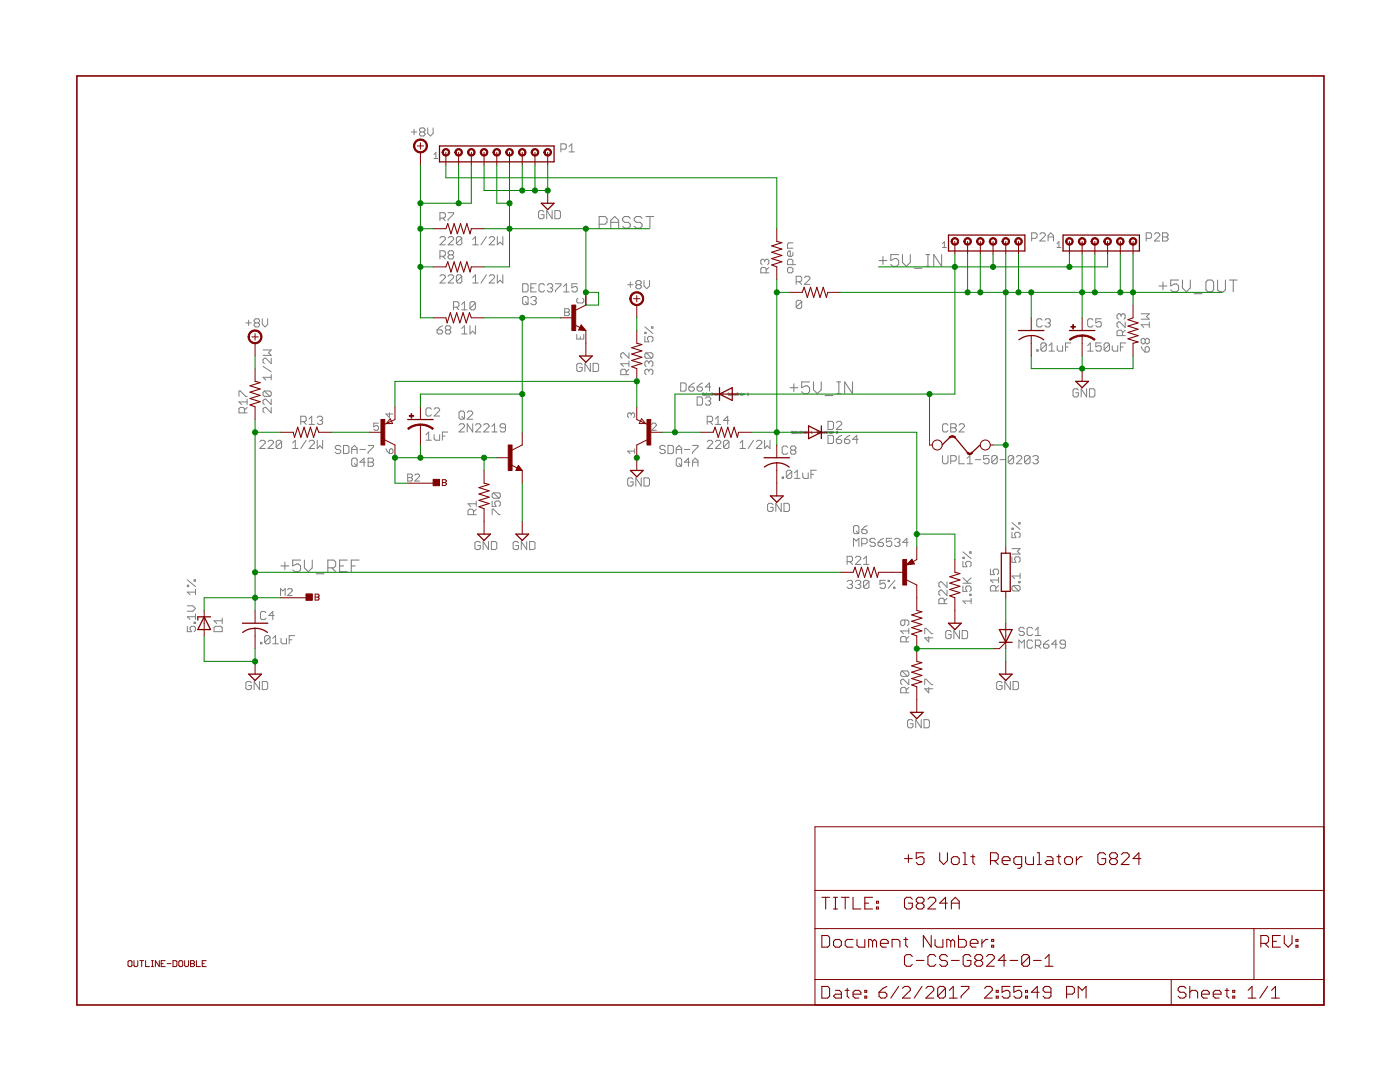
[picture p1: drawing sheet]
<svg xmlns="http://www.w3.org/2000/svg" width="279mm" height="216mm" viewBox="0 0 279 216" stroke-linecap="round" stroke-linejoin="round" font-family="sans-serif">
<g fill="none" stroke="#808080" stroke-width=".2">
<path d="M82.1 26.3h1.1M82.6 25.8v1.1M84 26.3h.5M84 26.3l-.3-.2v-.3l.3-.3h.5l.3 .3v.3l-.3 .2M84 26.3l-.3 .3v.3l.3 .2h.5l.3-.2v-.3l-.3-.3M85.4 25.5v1.1l.5 .5 .5-.5v-1.1M86.6 30.8l.4-.4v1.2M86.6 31.6h.8M111.9 29.8h.8l.3-.3v-.5l-.3-.3h-.8v1.6M113.6 29.2l.5-.5v1.6M113.6 30.3h1M87.8 47.5l.3-.3h.5l.3 .3v.3l-1.1 1.1h1.1"/>
<path d="M87.8 43.5h.8l.3-.3v-.5l-.3-.3h-.8v1.6M87.8 51.1h.8l.3-.2v-.6l-.3-.3h-.8v1.7M87.8 55.1l.3-.3h.5l.3 .3v.3l-1.1 1.1h1.1M88.3 43.5l.6 .5M88.3 51.1l.6 .6M89.4 47.5l.3-.3h.6l.2 .3v.3l-1.1 1.1h1.1M89.4 42.4h1.1v.3l-1.1 1.1v.2M89.4 55.1l.3-.3h.6l.2 .3v.3l-1.1 1.1h1.1M89.7 50.9l-.3-.3v-.3l.3-.3h.6l.2 .3v.3l-.2 .3M89.7 50.9l-.3 .2v.3l.3 .3h.6l.2-.3v-.3l-.2-.2M89.7 50.9h.6M92.2 47.5v1.1l-.3 .3h-.6l-.2-.3"/>
<path d="M92.2 47.5l-.3-.3h-.6l-.2 .3v1.1M92.2 55.1l-.3-.3h-.6l-.2 .3v1.1M92.2 55.1v1.1l-.3 .3h-.6l-.2-.3M92.2 47.5l-1.1 1.1M92.2 55.1l-1.1 1.1M94.3 48.9h1.1M94.3 47.8l.6-.6v1.7M94.3 55.4l.6-.6v1.7M94.3 56.5h1.1M97.1 47.2l-1.1 1.7M97.1 54.8l-1.1 1.7M97.6 47.5l.3-.3h.5l.3 .3v.3l-1.1 1.1h1.1"/>
<path d="M97.6 55.1l.3-.3h.5l.3 .3v.3l-1.1 1.1h1.1M99.3 47.2v1.7l.5-.6 .6 .6v-1.7M99.3 54.8v1.7l.5-.6 .6 .6v-1.7M104.3 56.6h.8l.3 .3v1.1l-.3 .3h-.8zM104.6 59.2h.5l.3 .2v1.1l-.3 .3h-.5l-.3-.3v-1.1zM105.9 57.4h.6M105.9 59.4l.3-.2h.6l.2 .2v.3l-.2 .3M106.5 60h.3M106.8 60l.2 .2v.3l-.2 .3h-.6l-.3-.3M107 56.6h-1.1v1.7h1.1M108.6 42.3l-.3-.3h-.5l-.3 .3v1.1l.3 .2h.5l.3-.2v-.6h-.6M108.7 56.9l-.3-.3h-.6l-.2 .3v1.1l.2 .3h.6l.3-.3"/>
<path d="M109.2 56.9l.3-.3h.5l.3 .3v.3l-.3 .2M109.7 57.4h.3M110 57.4l.3 .3v.3l-.3 .3h-.5l-.3-.3M110.2 42v1.6l-1.1-1.6v1.6M110.7 42h.9l.2 .3v1.1l-.2 .2h-.9zM110.8 56.6h1.1v.3l-1.1 1.1v.3M112.5 58.3h1.1M112.5 57.2l.5-.6v1.7M115.2 56.6h-1.1v.8l.6-.2h.2l.3 .2v.6l-.3 .3h-.5l-.3-.3M115.3 59.5l-.2 .3v.4l.2 .3h1l.2-.3v-.4l-.2-.3M125.3 56.8h1M125.8 56.3v1"/>
<path d="M127.2 56.8l-.3-.3v-.2l.3-.3h.5l.3 .3v.2l-.3 .3M127.2 56.8l-.3 .3v.2l.3 .3h.5l.3-.3v-.2l-.3-.3M127.2 56.8h.5M128.5 56v1.1l.6 .5 .5-.5v-1.1M152.6 52l-.2-.3h-.3l-.3 .3v.5l.3 .3M152.6 52l.3-.3h.3l.2 .3v.5l-.2 .3M152.6 52v.3M152.9 54.4v-.8l-.3-.2h-.5l-.3 .2v.8h1.6M153.4 53.4l-.5 .5M157.4 53.4h.6l.2 .2v.6l-.2 .2h-.6l-.2-.2v-.6zM158.2 50.4v.5l-.2 .3h-.6l-.2-.3v-.5l.2-.3h.3v1.1M158.2 52.8v-.8l-.2-.3h-.6l-.2 .3v.8h1.6"/>
<path d="M158.2 48.5h-.8l-.2 .2v.8h1M158.9 56.2h.8l.3-.3v-.5l-.3-.3h-.8v1.6M159.4 56.2l.6 .5M160.5 55.4l.3-.3h.6l.2 .3v.3l-1.1 1h1.1M188.1 48.6l.4-.4v1.2M188.1 49.4h.8M205.9 47.6h.8l.3-.3v-.6l-.3-.2h-.8v1.6M207.5 46.7l.3-.2h.5l.3 .2v.3l-1.1 1.1h1.1M209.2 48.1v-1.1l.5-.5 .5 .5v1.1M209.2 47.3h1M210.9 49.4h.8M210.9 48.6l.4-.4v1.2"/>
<path d="M228.7 47.6h.9l.2-.3v-.6l-.2-.2h-.9v1.6M230.4 46.7l.3-.2h.5l.3 .2v.3l-1.1 1.1h1.1M232 46.5h.8l.3 .2v.3l-.3 .3 .3 .3v.2l-.3 .3h-.8zM232 47.3h.8M47.7 79.1v-1.1h.3l1 1.1h.3M49.1 64.4h1.1M49.3 79.7v1M49.6 63.9v1.1M51 64.4l-.3-.2v-.3l.3-.3h.5l.3 .3v.3l-.3 .2M51 64.4l-.3 .3v.3l.3 .2h.5l.3-.2v-.3l-.3-.3M51 64.4h.5M52.3 63.6v1.1l.6 .5 .5-.5v-1.1"/>
<path d="M52.5 73.1l1.6 1.1M52.5 69.8h1.6l-.5 .6 .5 .5h-1.6M52.8 78h1l.3 .3v.5l-.3 .3M52.8 78l-.3 .3v.5l.3 .3h1M52.8 78l1 1.1M54.1 71.5v1.1l-1.1-1.1h-.2l-.3 .2v.6l.3 .3M54.1 74.7v1.1M54.1 79.7v1l-1.1-1h-.2l-.3 .2v.6l.3 .2M54.1 75.3h-1.6l.5 .5M87.2 65.8h.9l.2 .3v.3l-.2 .2h-.6l-.3-.2zM88.3 65l-.5 .3-.6 .5M89.1 65.8l-.2-.2v-.3l.2-.3h.6l.3 .3v.3l-.3 .2"/>
<path d="M89.1 65.8l-.2 .3v.3l.2 .2h.6l.3-.2v-.3l-.3-.3M89.1 65.8h.6M90.5 61.3h.8l.3-.3v-.5l-.3-.3h-.8v1.6M91.1 61.3l.5 .5M92.1 66.6h1.1M92.1 65.6l.6-.6v1.6M92.1 60.7l.6-.5v1.6M92.1 61.8h1.1M93.8 65v1.6l.5-.5 .6 .5v-1.6M94.9 60.5l-.3-.3h-.6l-.2 .3v1.1M94.9 60.5v1.1l-.3 .2h-.6l-.2-.2M94.9 60.5l-1.1 1.1"/>
<path d="M104.8 60.2l.6 .6M112.7 61.6h.7l.2 .2v.3l-.2 .2 .2 .2v.3l-.2 .2h-.7zM112.7 62.3h.7M115.1 66.7v.9h1.4v-.9M115.8 67.2v.4M116.2 72.8l-.3-.3h-.5l-.3 .3v1.1l.3 .2h.5l.3-.2v-.6h-.6M117.8 72.5v1.6l-1.1-1.6v1.6M118.4 72.5h.8l.3 .3v1.1l-.3 .2h-.8zM125 74.8v-.9l-.3-.2h-.5l-.3 .2v.9h1.6M125.5 70.4v1.1l-1.1-1.1h-.2l-.3 .3v.5l.3 .3M125.5 73.7l-.5 .5M125.5 72.6h-1.6l.5 .5"/>
<path d="M125.5 72v1.1M128.7 66.3h.2v.3h-.2zM128.7 67.1v1.1h.8l-.3-.5v-.3l.3-.3h.5l.3 .3v.5l-.3 .3M128.7 65.2l1.6 1.4M128.9 70.4l-.2 .3v.5l.2 .3h1.1M128.9 70.4h1.1l.3 .3v.5l-.3 .3M128.9 70.4l1.1 1.1M129.5 73.9l-.3-.2h-.3l-.2 .2v.6l.2 .3M129.5 72.3l-.3-.3h-.3l-.2 .3v.6l.2 .2M129.5 73.9l.3-.2h.2l.3 .2v.6l-.3 .3M129.5 72.3v.3M129.5 73.9v.3"/>
<path d="M129.5 72.3l.3-.3h.2l.3 .3v.6l-.3 .2M130 65.2h.3v.3h-.3zM135.8 76.4h.9l.2 .3v1.1l-.2 .2h-.9zM137.5 77.2h.8l.3 .3v.3l-.3 .2h-.5l-.3-.2zM138.6 76.4l-.6 .3-.5 .5M139.1 77.2h.8l.3 .3v.3l-.3 .2h-.5l-.3-.2zM139.1 79.2h.8l.3 .3v1.1l-.3 .2h-.8zM140.2 76.4l-.5 .3-.6 .5M140.5 78.5l-.2-.1-.1 .2 .3 .2h-.3M140.6 78.8h.2v-.2h-.2v.4M140.8 79.5l.2-.3h.6l.2 .3v.2l-.2 .3M141 78.8h.1"/>
<path d="M141 78.6v.2M141 78.4h.1M141.5 78.6h-.3l.1 .2h.2M141.6 78.7h.2v-.1h-.2l.2 .2M141.8 77.2h-1l.8-.8v1.6M142 78.4l.2 .1v.3h-.2zM142.3 78.6v.2M142.5 78.6l-.2 .1M142.9 78.4v.4h-.3l.1-.2h.2M143 78.7h.3l-.1-.1h-.2l.2 .2M143.4 78.6v.2M143.6 78.6l-.2 .1"/>
<path d="M144.1 78.5h.2l-.2 .3h.2M145.5 78.5l-.1-.1-.1 .2 .2 .2h-.2M145.7 78.8h.2v-.2h-.2v.4M146 78.8h.2M146 78.6l.1 .2M146.1 78.4h.1M146.5 78.6h-.2v.2h.2M146.7 78.7h.2v-.1h-.2l.2 .2M147.1 78.4l.2 .1-.1 .3h-.2zM147.4 78.6v.2M147.6 78.6l-.2 .1M148 78.4v.4h-.3l.1-.2h.2"/>
<path d="M148.1 78.7h.3l-.1-.1h-.2l.2 .2M148.5 78.6v.2M148.7 78.6l-.2 .1M149.2 78.8h.2M149.2 78.6l.1-.2v.4M160 60.2v1.1l-.3 .3h-.5l-.3-.3M160 60.2l-.3-.3h-.5l-.3 .3v1.1M160 60.2l-1.1 1.1M206.9 69.8h.3v.3h-.3zM208 63.9l-.3-.3h-.5l-.3 .3v1.1l.3 .2h.5l.3-.2M208.5 63.9l.3-.3h.6l.2 .3v.3l-.2 .2M208.8 68.7v1.1l-.3 .3h-.5l-.3-.3"/>
<path d="M208.8 68.7l-.3-.3h-.5l-.3 .3v1.1M208.8 68.7l-1.1 1.1M209.1 64.4h.3M209.4 64.4l.2 .3v.3l-.2 .2h-.6l-.3-.2M209.4 70.1h1M209.4 69l.5-.6v1.7M211 69v.8l.3 .3h.8v-1.1M212.6 69.2h.6M213.7 68.4h-1.1v1.7M215.2 77.9l-.3-.3h-.5l-.3 .3v1l.3 .3h.5l.3-.3v-.5h-.5M216.9 77.6v1.6l-1.1-1.6v1.6M217.1 69l.5-.6v1.7"/>
<path d="M217.1 70.1h1M217.4 77.6h.8l.3 .3v1l-.3 .3h-.8zM218.1 63.9l-.2-.3h-.6l-.2 .3v1.1l.2 .2h.6l.2-.2M219.8 63.6h-1.1v.8l.5-.2h.3l.3 .2v.6l-.3 .2h-.5l-.3-.2M219.8 68.4h-1.1v.8l.5-.2h.3l.3 .2v.6l-.3 .3h-.5l-.3-.3M221.4 68.7v1.1l-.3 .3h-.5l-.3-.3M221.4 68.7l-.3-.3h-.5l-.3 .3v1.1M221.4 68.7l-1.1 1.1M222 69v.8l.2 .3h.9v-1.1M223.6 69.2h.6M223.7 62.9l-.2-.3h-.3l-.3 .3v.5l.3 .3M223.7 62.9l.3-.3h.3l.3 .3v.5l-.3 .3"/>
<path d="M223.7 62.9v.3M224 67v-.8l-.3-.3h-.5l-.3 .3v.8h1.7M224.6 64.2v1.1l-1.1-1.1h-.3l-.3 .3v.6l.3 .2M224.6 65.9l-.6 .5M224.7 68.4h-1.1v1.7M227.7 69.2l.3 .5 .5 .6M227.7 62.6h1.7l-.6 .6 .6 .5h-1.7M228.5 69.4l.3-.2h.3l.3 .2v.6l-.3 .3h-.6zM228.5 67.8l.3-.3h.3l.3 .3v.5l-.3 .3h-.3l-.3-.3M228.5 67.8v.5M228.5 67.8l-.2-.3h-.3l-.3 .3v.5l.3 .3h.3l.2-.3M229.4 64.2v1.1"/>
<path d="M229.4 64.8h-1.7l.6 .5M48.8 82.4v-.8l-.3-.3h-.5l-.3 .3v.8h1.6M49.3 81.3l-.5 .5M49.3 80.2h-1.6l.5 .5M51.9 88.1l.2-.2h.6l.2 .2v.3l-1 1.1h1M53.5 88.1l.3-.2h.5l.3 .2v.3l-1.1 1.1h1.1M54.1 81.3v1.1l-1.1-1.1h-.2l-.3 .3v.5l.3 .3M56.2 88.1v1.1l-.3 .3h-.5l-.3-.3M56.2 88.1l-.3-.2h-.5l-.3 .2v1.1M56.2 88.1l-1.1 1.1M58.4 89.5h1.1M58.4 88.4l.5-.5v1.6"/>
<path d="M60 84.1h.9l.2-.2v-.6l-.2-.2h-.9v1.6M60.6 84.1l.5 .6M61.1 87.9l-1.1 1.6M61.7 88.1l.2-.2h.6l.3 .2v.3l-1.1 1.1h1.1M61.7 83.6l.5-.5v1.6M61.7 84.7h1.1M63.3 87.9v1.6l.5-.6 .6 .6v-1.6M63.3 83.3l.3-.2h.5l.3 .2v.3l-.3 .3M63.8 83.9h.3M64.1 83.9l.3 .2v.3l-.3 .3h-.5l-.3-.3M68 89.2l-.3-.3h-.5l-.3 .3v.2l.3 .3h.5l.3 .3v.2l-.3 .3h-.5l-.3-.3M68.6 88.9h.8l.2 .3v1l-.2 .3h-.8z"/>
<path d="M70.2 89.7h1.1M70.2 90.5v-1.1l.5-.5 .6 .5v1.1M70.5 91.4h.5l.3 .3v1.1l-.3 .2h-.5l-.3-.2v-1.1zM70.7 92.5l.6 .5M71.8 89.7h1.1M72.9 92.2h-1.1l.8-.8v1.6M73.5 88.9h1v.3l-1 1v.3M73.5 91.4h.8l.2 .3v.2l-.2 .3 .2 .3v.3l-.2 .2h-.8zM73.5 92.2h.8M75.5 84.4h-.9v.8l.5-.3h.2l.2 .3v.4l-.2 .3h-.5l-.2-.3M77 89.6l.7 .9M77.7 89.8l.3-.2h.2l.2 .2v.5l-.2 .2h-.5z"/>
<path d="M77.7 82.4v.9l-.7-.7h1.4M81.4 94.6h.7l.2 .2v.3l-.2 .2 .2 .2v.3l-.2 .2h-.7zM81.4 95.3h.7M82.8 94.8l.2-.2h.5l.2 .2v.3l-.9 .9h.9M85 87.8h1.1M85 86.7l.6-.5v1.6M86.1 81.7l-.3-.3h-.5l-.3 .3v1l.3 .3h.5l.3-.3M86.6 86.7v.9l.3 .2h.8v-1.1M86.6 81.7l.3-.3h.6l.2 .3v.2l-1.1 1.1h1.1M88.3 87h.5M89.4 86.2h-1.1v1.6M91.6 84.8l.3-.2h.5l.3 .2v.3l-1.1 1.1h1.1"/>
<path d="M91.9 82h.5l.3 .3v1.1l-.3 .3h-.5l-.3-.3v-1.1zM92.2 83.1l.5 .6M93.2 82.3l.3-.3h.6l.2 .3v.3l-1.1 1.1h1.1M94.3 84.6v1.6l-1.1-1.6v1.6M94.9 84.8l.2-.2h.6l.3 .2v.3l-1.1 1.1h1.1M95 100v1M96.5 84.8l.3-.2h.5l.3 .2v.3l-1.1 1.1h1.1M98.1 86.2h1.1M98.1 85.1l.6-.5v1.6M98.2 100v1h.8l-.3-.5v-.3l.3-.2h.6l.2 .2v.6l-.2 .2M98.5 98.3l-.3 .3v.5l.3 .3h1.1M98.5 98.3h1.1l.2 .3v.5l-.2 .3"/>
<path d="M98.5 98.3l1.1 1.1M100.9 85.4h-.8l-.3-.3v-.3l.3-.2h.5l.3 .2v1.1l-.3 .3h-.5l-.3-.3M126 82.6l-.3-.2h-.2l-.2 .2v.5l.2 .2M126 82.6l.2-.2h.2l.3 .2v.5l-.3 .2M126 82.6v.2M126.3 95.6l-.2-.2h-.6l-.2 .2v1.1l.2 .3h.6l.2-.3v-.5h-.5M126.7 89.6v.9M126.7 90h-1.4l.4 .5M128 95.4v1.6l-1.1-1.6v1.6M128.5 95.4h.8l.3 .2v1.1l-.3 .3h-.8zM130 84.7l.3-.3h.4l.3 .3v.2l-1 1h1M132.8 89.2l-.3-.3h-.5l-.3 .3v.2l.3 .3h.5l.3 .3v.2l-.3 .3h-.5l-.3-.3"/>
<path d="M133.3 88.9h.8l.3 .3v1l-.3 .3h-.8zM135 89.7h1M135 90.5v-1.1l.5-.5 .5 .5v1.1M135.2 91.4h.6l.2 .3v1.1l-.2 .2h-.6l-.2-.2v-1.1zM135.5 92.5l.5 .5M136.6 89.7h1.1M137.7 92.2h-1.1l.8-.8v1.6M138.2 88.9h1.1v.3l-1.1 1v.3M138.2 93v-1.1l.6-.5 .5 .5v1.1M138.2 92.2h1.1M141.1 84.1h.8l.3-.2v-.6l-.3-.2h-.8v1.6M141.1 88.1l.3-.2h.5l.3 .2v.3l-1.1 1.1h1.1"/>
<path d="M141.3 80h.3M141.6 80l.2 .3v.3l-.2 .2h-.6l-.2-.2M141.7 84.1l.5 .6M142.8 83.6l.5-.5v1.6M142.8 88.1l.2-.2h.6l.2 .2v.3l-1 1.1h1M142.8 84.7h1M145.5 88.1v1.1l-.3 .3h-.5l-.3-.3M145.5 88.1l-.3-.2h-.5l-.3 .2v1.1M145.5 88.1l-1.1 1.1M145.5 83.9h-1.1l.8-.8v1.6M147.7 89.5h1.1M147.7 88.4l.5-.5v1.6"/>
<path d="M150.4 87.9l-1.1 1.6M150.9 88.1l.3-.2h.6l.2 .2v.3l-1.1 1.1h1.1M152.6 87.9v1.6l.5-.6 .6 .6v-1.6M156.1 95.2h.3v.3h-.3zM157.2 89.3l-.3-.3h-.5l-.3 .3v1.1l.3 .2h.5l.3-.2M158 94.1v1.1l-.3 .3h-.5l-.3-.3M158 94.1l-.3-.3h-.5l-.3 .3v1.1M158 94.1l-1.1 1.1M158 89.8l-.2 .3v.3l.2 .2h.6l.2-.2v-.3l-.2-.3M158 89.8l-.2-.3v-.2l.2-.3h.6l.2 .3v.2l-.2 .3M158 89.8h.6M158.2 86.1h-.1l-.1 .1 .2 .2h-.2"/>
<path d="M158.4 86.4h.2v-.1l-.2-.1v.4M158.6 95.5h1.1M158.6 94.4l.5-.6v1.7M158.7 86.4h.2M158.7 86.2l.1 .2M158.8 86v.1M159.2 86.2l-.2 .1v.1h.2M159.4 86.3h.2v-.1l-.2 .1 .2 .1M159.8 86.1h.2l-.1 .3h-.2zM160.1 86.2v.2M160.2 94.4v.8l.3 .3h.8v-1.1M160.3 86.2l-.2 .1"/>
<path d="M160.7 86.1v.3h-.3l.1-.2h.2M160.8 86.3h.3l-.1-.1-.2 .1 .2 .1M161.2 86.2v.2M161.4 86.2l-.2 .1M161.8 94.6h.6M161.9 86.4h.2M161.9 86.2l.1-.1v.3M162.9 93.8h-1.1v1.7M163.3 86.1h-.2v.1l.2 .2h-.2M163.4 86.4h.2l.1-.1-.3-.1v.4M163.8 86.4h.1M163.8 86.2l.1 .2"/>
<path d="M163.9 86v.1M164.3 86.2l-.2 .1v.1h.2M164.4 86.3h.3l-.1-.1-.2 .1 .2 .1M164.9 86.1h.2l-.1 .3h-.2zM165.2 86.2v.2M165.2 84.1h.9l.2 .2v1.1l-.2 .3h-.9zM165.2 86.9h.9l.2 .2v1.1l-.2 .3h-.9zM165.4 86.2l-.2 .1M165.8 86.1v.3h-.3l.1-.2h.2M165.9 86.3h.2v-.1l-.2 .1 .2 .1M166.2 86.2v.2M166.4 86.2l-.2 .1"/>
<path d="M166.9 84.3l.3-.2h.5l.3 .2v.3l-1.1 1.1h1.1M166.9 87.7h.8l.3 .2v.3l-.3 .3h-.5l-.3-.3zM166.9 86.1h.3l-.3 .3h.3M168 86.9l-.6 .2-.5 .6M168.5 87.7h.8l.3 .2v.3l-.3 .3h-.5l-.3-.3zM169.6 86.9l-1.1 .8M171.3 87.7h-1.1l.8-.8v1.6M188.1 90.9v1.4l.3 .2h.5l.3-.2v-1.4M189.2 84.8l-.3-.2h-.5l-.3 .2v1.1l.3 .3h.5l.3-.3M189.7 84.6h.9l.2 .2v.3l-.2 .3 .2 .2v.3l-.2 .3h-.9zM189.7 85.4h.9M189.7 92h.9l.2-.3v-.5l-.2-.3h-.9v1.6"/>
<path d="M191.4 84.8l.3-.2h.5l.3 .2v.3l-1.1 1.1h1.1M191.4 90.9v1.6h1.1M193 92.5h1.1M193 91.4l.6-.5v1.6M194.6 91.7h1.1M197.4 90.9h-1.1v.8l.5-.3h.3l.3 .3v.6l-.3 .2h-.5l-.3-.2M199 91.2v1.1l-.2 .2h-.6l-.3-.2M199 91.2l-.2-.3h-.6l-.3 .3v1.1M199 91.2l-1.1 1.1M199.6 91.7h1.1M202.3 91.2v1.1l-.3 .2h-.5l-.3-.2M202.3 91.2l-.3-.3h-.5l-.3 .3v1.1"/>
<path d="M202.3 91.2l-1.1 1.1M202.8 91.2l.3-.3h.6l.2 .3v.2l-1.1 1.1h1.1M205.6 91.2v1.1l-.3 .2h-.6l-.2-.2M205.6 91.2l-.3-.3h-.6l-.2 .3v1.1M205.6 91.2l-1.1 1.1M206.1 91.2l.3-.3h.5l.3 .3v.2l-.3 .3M206.7 91.7h.2M206.9 91.7l.3 .3v.3l-.3 .2h-.5l-.3-.2M37.4 116.8h.3v.3h-.3zM37.4 115.7l1.6 1.4M38.7 115.7h.3v.3h-.3zM39 117.6v1.1"/>
<path d="M39 118.2h-1.6l.5 .5M56 118.9v-1.4l.5 .4 .4-.4v1.4M57.4 117.7l.2-.2h.5l.2 .2v.2l-.9 1h.9M94.5 102.7v-.8l-.3-.3h-.5l-.3 .3v.8h1.6M95 101.6l-.5 .6M95 100.5h-1.6l.6 .5M95.9 108.3l-.3-.2h-.5l-.3 .2v1.1l.3 .3h.5l.3-.3v-.5h-.6M97.5 108.1v1.6l-1.1-1.6v1.6M98.1 108.1h.8l.2 .2v1.1l-.2 .3h-.8zM98.2 102.7v-1.1h.3l1.1 1.1h.2M103.5 108.3l-.3-.2h-.5l-.3 .2v1.1l.3 .3h.5l.3-.3v-.5h-.6M105.1 108.1v1.6l-1.1-1.6v1.6"/>
<path d="M105.7 108.1h.8l.3 .2v1.1l-.3 .3h-.8zM154.3 100.7l-.3-.3h-.5l-.3 .3v1.1l.3 .3h.5l.3-.3v-.6h-.6M155.9 100.4v1.7l-1.1-1.7v1.7M156.5 100.4h.8l.2 .3v1.1l-.2 .3h-.8zM169.1 116.1l.2-.3h.6l.2 .3v.2l-.2 .3M169.1 112.1h.8l.2-.3v-.5l-.2-.3h-.8v1.6M169.6 116.6h.3M169.6 112.1l.5 .5M169.9 116.6l.2 .3v.3l-.2 .2h-.6l-.2-.2M170.3 105.1l.3-.2h.6l.2 .2v1.1l-.2 .3h-.6l-.3-.3zM170.3 109v-1.6l.6 .5 .5-.5v1.6M170.7 116.1l.3-.3h.5l.3 .3v.2l-.3 .3"/>
<path d="M170.7 111.3l.3-.3h.5l.3 .3v.2l-1.1 1.1h1.1M170.9 106l.5 .5M171.2 116.6h.3M171.5 116.6l.3 .3v.3l-.3 .2h-.5l-.3-.2M172 105.7h.8l.3 .3v.2l-.3 .3h-.6l-.2-.3zM172 108.5h.8l.3-.3v-.5l-.3-.3h-.8v1.6M172.3 112.6h1.1M172.3 111.5l.6-.5v1.6M173.1 104.9l-.6 .2-.5 .6M173.4 116.1l-.3-.3h-.5l-.3 .3v1.1M173.4 116.1v1.1l-.3 .2h-.5l-.3-.2M173.4 116.1l-1.1 1.1"/>
<path d="M174.7 107.7l-.3-.3h-.5l-.3 .3v.2l.3 .3h.5l.3 .3v.3l-.3 .2h-.5l-.3-.2M175.2 108.2h.9l.2 .3v.3l-.2 .2h-.6l-.3-.2zM176.3 107.4l-.5 .3-.6 .5M176.7 115.8h-1.1v.8l.5-.3h.3l.3 .3v.6l-.3 .2h-.5l-.3-.2M177.2 115.8h.3v.3h-.3zM178 107.4h-1.1v.8l.5-.3h.3l.3 .3v.6l-.3 .2h-.6l-.2-.2M178.3 117.2h.3v.2h-.3zM178.5 107.7l.3-.3h.5l.3 .3v.2l-.3 .3M178.6 115.8l-1.4 1.6M179.1 108.2h.2M179.3 108.2l.3 .3v.3l-.3 .2h-.5l-.3-.2M181.2 108.2h-1.1l.9-.8v1.6"/>
<path d="M189 116.1v1.1l-1.1-1.1h-.3l-.2 .3v.5l.2 .3M189 117.8v1l-1.1-1h-.3l-.2 .2v.6l.2 .2M189 119.4l-.6 .5M192.2 116.4h1.6M192.2 112v1.1h.8l-.3-.8 .3-.3h.5l.3 .3v.5l-.3 .3M192.2 116.9v1.1h.8l-.3-.8 .3-.3h.5l.3 .3v.6l-.3 .2M192.2 111.2h.2v.3h-.2zM192.2 115.3l1.1 1.1M192.2 110.1l1.6 1.4M193.5 110.1h.3v.3h-.3zM193.5 118.6h.3v.2h-.3zM193.8 119.9h-1.6l.5 .6"/>
<path d="M193.8 119.4v1.1M193.8 115.3l-.8 .8M197.7 113.6v1.1h.8l-.3-.6v-.3l.3-.2h.5l.3 .2v.6l-.3 .3M198.7 117.9v-.8l-.2-.3h-.6l-.2 .3v.8h1.6M199.3 116.8l-.6 .6M199.3 115.7h-1.6l.5 .6M199.3 115.2v1.1M202 105.4h.2v.2h-.2zM202 106.2v1.1h.8l-.3-.8 .3-.3h.5l.3 .3v.5l-.3 .3M202 111.1v1.1h.8l-.3-.5v-.3l.3-.3h.5l.3 .3v.5l-.3 .3M202 109.5h1.6l-.6 .5 .6 .6h-1.6M202 104.3l1.6 1.3"/>
<path d="M202.2 116.8l-.2 .3v.6l.2 .2h1.1M202.2 116.8h1.1l.3 .3v.6l-.3 .2M202.2 116.8l1.1 1.1M203.3 104.3h.3v.3h-.3zM203.3 116h.3v.3h-.3zM203.6 114.4v1.1M203.6 114.9h-1.6l.5 .6M37.4 125v1h.8l-.3-.5v-.3l.3-.2h.5l.3 .2v.6l-.3 .2M37.4 120.9h1.1l.5 .5-.5 .6h-1.1M38.7 124.1h.3v.3h-.3zM39 122.5v1.1M39 123.1h-1.6l.5 .5"/>
<path d="M42.7 125.2l.3-.2h1.1l.2 .2v.8h-1.6zM44.3 123.3v1.1M44.3 123.9h-1.6l.6 .5M50.2 136.2l-.3-.2h-.6l-.2 .2v1.1l.2 .3h.6l.3-.3v-.5h-.6M51.8 136v1.6l-1.1-1.6v1.6M52 128.2h.3v.3h-.3zM52.3 136h.8l.3 .2v1.1l-.3 .3h-.8zM53.1 122.3l-.3-.3h-.5l-.3 .3v1.1l.3 .2h.5l.3-.2M53.9 127.1v1.1l-.3 .3h-.5l-.3-.3M53.9 127.1l-.3-.3h-.5l-.3 .3v1.1M53.9 127.1l-1.1 1.1M54.4 128.5h1.1"/>
<path d="M54.4 127.4l.6-.6v1.7M54.7 122.8h-1.1l.8-.8v1.6M56.1 127.4v.8l.2 .3h.9v-1.1M57.7 127.7h.6M58.8 126.8h-1.1v1.7M180 133.9l1.1 1.1M180 133.9l-.3 .3v.5l.3 .3h1.1M180 133.9h1.1l.3 .3v.5l-.3 .3M180.6 123.7v.8l-.3 .3h-.3l-.3-.3v-.5l.3-.3h1.1l.3 .3v.5l-.3 .3M180.8 128.1v-.8l-.2-.3h-.6l-.3 .3v.8h1.7M180.8 138.2v-.8l-.2-.2h-.6l-.3 .2v.8h1.7M181.4 135.5v1.1l-1.1-1.1h-.3l-.3 .3v.5l.3 .3"/>
<path d="M181.4 127l-.6 .6M181.4 125.9h-1.7l.6 .5M181.4 125.4v1M181.4 137.2l-.6 .5M184.6 126.4v-1h.2l1.1 1h.3M184.6 136.6v-1.1h.2l1.1 1.1h.3M185.4 127v1.1l-.8-.8h1.6M185.4 137.2v1l-.8-.8h1.6M188.4 120.5v-.8l-.2-.3h-.6l-.2 .3v.8h1.6M189.8 126.1l-.2-.3h-.6l-.3 .3v1.1l.3 .2h.6l.2-.2v-.6h-.5M191.5 125.8v1.6l-1.1-1.6v1.6M192 125.8h.8l.3 .3v1.1l-.3 .2h-.8z"/>
<path d="M200 136.2l-.3-.2h-.5l-.3 .2v1.1l.3 .3h.5l.3-.3v-.5h-.5M201.6 136v1.6l-1.1-1.6v1.6M202.2 136h.8l.3 .2v1.1l-.3 .3h-.8zM203.3 129.3v-1.6l.6 .6 .5-.6v1.6M204.4 125.5l-.2-.3h-.6l-.3 .3v.2l.3 .3h.6l.2 .3v.2l-.2 .3h-.6l-.3-.3M206.1 125.5l-.3-.3h-.5l-.3 .3v1l.3 .3h.5l.3-.3M206.1 128l-.3-.3h-.5l-.3 .3v1.1l.3 .2h.5l.3-.2M206.6 126.8h1.1M206.6 125.7l.6-.5v1.6M206.6 128.8h.8l.3-.3v-.5l-.3-.3h-.8v1.6M207.2 128.8l.5 .5M208.3 128.5h.8l.2 .3v.3l-.2 .2h-.6l-.2-.2z"/>
<path d="M209.3 127.7l-.5 .3-.5 .5M211 128.5h-1.1l.8-.8v1.6M212.6 128.5h-.8l-.3-.2v-.3l.3-.3h.5l.3 .3v1.1l-.3 .2h-.5l-.3-.2M182.2 143.9l-.3-.3h-.5l-.3 .3v1l.3 .3h.5l.3-.3v-.5h-.5M183.9 143.6v1.6l-1.1-1.6v1.6M184.4 143.6h.8l.3 .3v1l-.3 .3h-.8z"/>
</g>
<g fill="none" stroke="#808080" stroke-width=".21">
<path d="M119.6 44.7h1.1l.4-.3v-.8l-.4-.4h-1.1v2.3M121.9 45.5v-1.5l.8-.8 .8 .8v1.5M121.9 44.4h1.6M125.8 43.6l-.4-.4h-.8l-.4 .4v.4l.4 .4h.8l.4 .3v.4l-.4 .4h-.8l-.4-.4M128.1 43.6l-.3-.4h-.8l-.4 .4v.4l.4 .4h.8l.3 .3v.4l-.3 .4h-.8l-.4-.4M128.9 43.2h1.6M129.7 43.2v2.3M175.4 52h1.6M176.2 51.2v1.6M179.3 50.8h-1.5v1.2l.8-.4h.3l.4 .4v.8l-.4 .3h-.7l-.4-.3M180.1 50.8v1.6l.8 .7 .8-.7v-1.6M182.5 53.5h1.5"/>
<path d="M184.8 50.8h.8M184.8 53.1h.8M185.2 50.8v2.3M187.9 50.8v2.3l-1.5-2.3v2.3M231.3 57.1h1.6M232.1 56.3v1.5M235.2 55.9h-1.6v1.2l.8-.4h.4l.4 .4v.7l-.4 .4h-.8l-.4-.4M236 55.9v1.5l.8 .8 .8-.8v-1.5M238.3 58.6h1.6M241 55.9h.8l.4 .4v1.5l-.4 .4h-.8l-.3-.4v-1.5zM243 55.9v1.9l.4 .4h.8l.4-.4v-1.9M245.3 55.9h1.6"/>
<path d="M246.1 55.9v2.3M157.7 77.4h1.5M158.4 76.6v1.5M161.6 76.2h-1.6v1.2l.8-.4h.4l.4 .4v.7l-.4 .4h-.8l-.4-.4M162.3 76.2v1.6l.8 .7 .8-.7v-1.6M164.7 78.9h1.5M167 76.2h.8M167 78.5h.8M167.4 76.2v2.3M170.1 76.2v2.3l-1.5-2.3v2.3M56.1 112.9h1.5M56.9 112.1v1.6"/>
<path d="M60 111.8h-1.6v1.1l.8-.4h.4l.4 .4v.8l-.4 .4h-.8l-.4-.4M60.7 111.8v1.5l.8 .8 .8-.8v-1.5M63.1 114.5h1.6M65.4 113.3h1.2l.4-.4v-.8l-.4-.3h-1.2v2.3M66.2 113.3l.8 .8M67.8 112.9h.8M69.3 111.8h-1.5v2.3h1.5M70.1 112.9h.8M71.7 111.8h-1.6v2.3"/>
</g>
<g fill="none" stroke="#800000" stroke-width=".21">
<path d="M89 45.6l.4-1 .6 2.1 .6-2.1 .7 2.1 .6-2.1 .6 2.1 .7-2.1 .6 2.1 .3-1.1M89 53.3l.4-1.1 .6 2.1 .6-2.1 .7 2.1 .6-2.1 .6 2.1 .7-2.1 .6 2.1 .3-1M155 48.2l1 .2-2 .7 2 .6-2 .6 2 .7-2 .6 2 .6-2 .7 1 .4M160.1 58.3l.4-1 .6 2.1 .7-2.1 .6 2.1 .6-2.1 .7 2.1 .6-2.1 .6 2.1 .3-1.1M50.9 76.1l1 .2-2 .7 2 .6-2 .7 2 .6-2 .6 2 .7-2 .6 1 .4M89 63.4l.2 1 .7-2 .6 2 .6-2 .7 2 .6-2 .6 2 .7-2 .4 1M127.1 68.5l1 .2-2 .7 2 .6-2 .7 2 .6-2 .6 2 .6-2 .7 1 .4M226.1 63.4l-1 .4 2 .6-2 .7 2 .6-2 .6 2 .7-2 .6 2 .6-1 .3M58.5 86.3l.3 1 .6-2.1 .6 2.1 .7-2.1 .6 2.1 .7-2.1 .6 2.1 .6-2.1 .4 1.1M96.6 96.4l1 .3-2 .6 2 .6-2 .7 2 .6-2 .6 2 .7-2 .6 1 .4M142.3 86.3l.4-1.1 .6 2.1 .7-2.1 .6 2.1 .6-2.1 .7 2.1 .6-2.1 .7 2.1 .2-1M170.3 114.2l.3-1 .7 2 .6-2 .7 2 .6-2 .6 2 .7-2 .6 2 .2-1"/>
<path d="M190.6 114.2l1 .2-2.1 .7 2.1 .6-2.1 .7 2.1 .6-2.1 .6 2.1 .7-2.1 .6 1.1 .4M183 121.8l1 .3-2.1 .6 2.1 .6-2.1 .7 2.1 .6-2.1 .6 2.1 .7-2.1 .6 1.1 .4M183 132l1 .2-2.1 .7 2.1 .6-2.1 .6 2.1 .7-2.1 .6 2.1 .6-2.1 .7 1.1 .4M164 179h1.6M164.8 179v2.4M166.3 179h.8M166.7 179v2.4M167.9 179h1.6M168.7 179v2.4M170.2 179v2.4h1.6M174.1 179h-1.5v2.4h1.5M174.9 179.8h.4v.4h-.4z"/>
<path d="M180.5 171.3h1.6M181.3 170.5v1.6M182.1 179.4l-.4-.4h-.8l-.4 .4v1.6l.4 .4h.8l.4-.4v-.8h-.8M184.4 170.2h-1.5v1.1l.7-.4h.4l.4 .4v.8l-.4 .4h-.8l-.3-.4M185.2 179.4l.4-.4h.8l.4 .4v.4l-1.6 1.6h1.6M187.5 170.2v1.5l.8 .8 .8-.8v-1.5M189.9 171.3l.4-.4h.7l.4 .4v.8l-.4 .4h-.7l-.4-.4zM192.2 170.2h.4v2.3M192.2 172.5h.8M193.8 170.9h.7M194.2 170.5v1.6l.3 .4M197.7 171.7h1.1l.4-.4v-.8l-.4-.3h-1.1v2.3"/>
<path d="M198.4 171.7l.8 .8M200 171.7h1.6v-.4l-.4-.4h-.8l-.4 .4v.8l.4 .4h.8M203.9 172.5h-1.2l-.4-.4v-.8l.4-.4h1.2v2l-.4 .4h-.4M204.7 170.9v1.2l.4 .4h1.1v-1.6M207 170.2h.4v2.3M207 172.5h.8M209 170.9h.7l.4 .4v1.2h-1.1l-.4-.4 .4-.4h1.1M210.9 170.9h.8M211.3 170.5v1.6l.4 .4M212.5 171.3l.4-.4h.7l.4 .4v.8l-.4 .4h-.7l-.4-.4zM214.8 170.9v1.6M216 170.9h-.4l-.8 .8"/>
<path d="M220.7 170.5l-.4-.3h-.8l-.4 .3v1.6l.4 .4h.8l.4-.4v-.8h-.8M221.8 171.3h.8M221.8 171.3l-.4-.4v-.4l.4-.3h.8l.4 .3v.4l-.4 .4M221.8 171.3l-.4 .4v.4l.4 .4h.8l.4-.4v-.4l-.4-.4M223.8 170.5l.4-.3h.7l.4 .3v.4l-1.5 1.6h1.5M227.7 171.3h-1.6l1.2-1.1v2.3M164 186.7h1.2l.4 .3v1.6l-.4 .4h-1.2zM164 196.8h1.2l.4 .4v1.6l-.4 .4h-1.2zM166.3 187.8l.4-.3h.8l.4 .3v.8l-.4 .4h-.8l-.4-.4zM166.3 181.4h.8M166.7 197.6h.8l.4 .4v1.2h-1.2l-.4-.4 .4-.4h1.2M168.7 197.6h.8"/>
<path d="M169.1 197.2v1.6l.4 .4M170.2 198.4h1.6v-.4l-.4-.4h-.8l-.4 .4v.8l.4 .4h.8M170.2 187.5h-1.1l-.4 .3v.8l.4 .4h1.1M171 187.5v1.1l.4 .4h1.2v-1.5M172.6 198.8h.4v.4h-.4zM172.6 197.6h.4v.4h-.4zM172.6 180.2h.8M174.1 187.8l-.3-.3h-.4v1.5M174.1 187.8l.4-.3 .4 .3v1.2M174.1 187.8v1.2M174.9 181h.4v.4h-.4zM175.4 198h1.2l.4 .4v.4l-.4 .4h-.8l-.4-.4z"/>
<path d="M175.7 188.2h1.6v-.4l-.4-.3h-.8l-.4 .3v.8l.4 .4h.8M177 196.8l-.8 .4-.8 .8M178 189v-1.5h1.2l.4 .3v1.2M179.3 196.8l-1.5 2.4M180.1 197.2l.4-.4h.8l.4 .4v.4l-1.6 1.6h1.6M180.4 187.5h.8M180.8 187v1.6l.4 .4M182.1 190.9l-.4-.4h-.8l-.4 .4v1.5l.4 .4h.8l.4-.4M182.9 191.6h1.5M183.2 180.2l-.3-.4v-.4l.3-.4h.8l.4 .4v.4l-.4 .4M183.2 180.2l-.3 .4v.4l.3 .4h.8l.4-.4v-.4l-.4-.4M183.2 180.2h.8"/>
<path d="M184 196.8l-1.5 2.4M184.8 197.2l.4-.4h.8l.4 .4v.4l-1.6 1.6h1.6M185.8 186.7v2.3l-1.5-2.3v2.3M186.6 187.5v1.1l.4 .4h1.2v-1.5M186.8 190.9l-.4-.4h-.8l-.4 .4v1.5l.4 .4h.8l.4-.4M188.7 197.2v1.6l-.4 .4h-.8l-.4-.4M188.7 197.2l-.4-.4h-.8l-.4 .4v1.6M188.7 197.2l-1.6 1.6M189.1 190.9l-.4-.4h-.8l-.4 .4v.4l.4 .3h.8l.4 .4v.4l-.4 .4h-.8l-.4-.4M189.1 180.2h-1.6l1.2-1.2v2.4M189.5 199.2h1.5M189.5 197.6l.7-.8v2.4"/>
<path d="M189.7 187.8l-.4-.3h-.3v1.5M189.7 187.8v1.2M189.7 187.8l.4-.3 .4 .3v1.2M189.9 181.4v-1.6l.7-.8 .8 .8v1.6M189.9 191.6h1.5M189.9 180.2h1.5M191.3 186.7v2.3h1.2l.3-.4v-.8l-.3-.3h-1.2M191.8 196.8h1.6v.4l-1.6 1.6v.4M193.6 188.2h1.6v-.4l-.4-.3h-.8l-.4 .3v.8l.4 .4h.8M193.8 190.9l-.4-.4h-.8l-.4 .4v1.5l.4 .4h.8l.4-.4v-.8h-.8M194.9 191.6l-.4-.3v-.4l.4-.4h.8l.4 .4v.4l-.4 .3M194.9 191.6l-.4 .4v.4l.4 .4h.8l.4-.4v-.4l-.4-.4"/>
<path d="M194.9 191.6h.8M196 187.5v1.5M196.5 197.2l.4-.4h.8l.3 .4v.4l-1.5 1.6h1.5M196.9 190.9l.4-.4h.8l.3 .4v.4l-1.5 1.5h1.5M197.1 187.5h-.4l-.7 .7M197.9 188.6h.4v.4h-.4zM197.9 187.5h.4v.3h-.4zM198.8 197.6h.4v.4h-.4zM198.8 198.8h.4v.4h-.4zM200.8 191.6h-1.6l1.2-1.1v2.3M201.5 196.8h-1.5v1.2l.8-.4h.4l.3 .4v.8l-.3 .4h-.8l-.4-.4M201.6 191.6h1.5"/>
<path d="M203.9 196.8h-1.6v1.2l.8-.4h.4l.4 .4v.8l-.4 .4h-.8l-.4-.4M204.7 197.6h.4v.4h-.4zM204.7 198.8h.4v.4h-.4zM205.5 190.9l-.4-.4h-.8l-.4 .4v1.5M205.5 190.9v1.5l-.4 .4h-.8l-.4-.4M205.5 190.9l-1.6 1.5M206.2 191.6h1.6M207.4 198h-1.6l1.2-1.2v2.4M208.6 192.8h1.5M208.6 191.3l.8-.8v2.3M209.7 198h-1.1l-.4-.4v-.4l.4-.4h.7l.4 .4v1.6l-.4 .4h-.7l-.4-.4M212.9 198.4h1.1l.4-.4v-.8l-.4-.4h-1.1v2.4"/>
<path d="M215.2 199.2v-2.4l.8 .8 .7-.8v2.4M236.7 197.2l-.4-.4h-.8l-.4 .4v.4l.4 .4h.8l.4 .4v.4l-.4 .4h-.8l-.4-.4M237.4 198l.4-.4h.8l.4 .4v1.2M237.4 196.8v2.4M239.8 198.4h1.5v-.4l-.3-.4h-.8l-.4 .4v.8l.4 .4h.8M242.1 198.4h1.6v-.4l-.4-.4h-.8l-.4 .4v.8l.4 .4h.8M244.5 197.6h.8M244.9 197.2v1.6l.4 .4M246 198.8h.4v.4h-.4zM246 197.6h.4v.4h-.4zM249.1 199.2h1.5M249.1 197.6l.8-.8v2.4"/>
<path d="M251.6 188.2h1.2l.4-.4v-.8l-.4-.3h-1.2v2.3M252.4 188.2l.8 .8M253 196.8l-1.6 2.4M253.8 199.2h1.5M253.8 197.6l.8-.8v2.4M254 187.8h.7M255.5 186.7h-1.5v2.3h1.5M256.3 186.7v1.5l.8 .8 .8-.8v-1.5M258.6 188.6h.4v.4h-.4zM258.6 187.5h.4v.3h-.4z"/>
</g>
<path d="M15.3 15.2h248.9v185.3h-248.9z" fill="none" stroke="#800000" stroke-width=".32"/>
<g fill="none" stroke="#800000" stroke-width=".2">
<path d="M83.3 29.1h1.2M83.9 28.5v1.3M83.9 30.4v2.5M89 30.4v2.5M91.5 30.4v2.5M94.1 30.4v2.5M96.6 30.4v2.5M99.1 30.4v2.5M101.7 30.4v2.5M104.2 30.4v2.5M106.8 30.4v2.5M109.3 30.4v2.5"/>
<path d="M109.3 38v2.6M86.4 45.6h2.6M86.4 53.3h2.6M94.1 45.6h2.5M94.1 53.3h2.5M116.9 58.3v2.6l-2 1M126.4 59.6h1.3M127.1 59v1.2M155 45.6v2.6M155 53.3v2.5M157.6 58.3h2.5M165.2 58.3h2.5"/>
<path d="M190.6 48.2v2.5M193.1 48.2v2.5M195.6 48.2v2.5M198.2 48.2v2.5M200.7 48.2v2.5M203.3 48.2v2.5M213.4 48.2v2.5M216 48.2v2.5M218.5 48.2v2.5M221 48.2v2.5M223.6 48.2v2.5M226.1 48.2v2.5"/>
<path d="M50.3 67.2h1.2M50.9 66.6v1.3M50.9 68.5v2.5M50.9 73.6v2.5M86.4 63.4h2.6M94.1 63.4h2.5M111.8 63.4h2.6M114.5 64.7l1.2 .6M116 64.8l.9 1.2-1.4-.2zM116.9 66v5M127.1 60.9v2.5M127.1 66v2.5"/>
<path d="M127.1 73.6v2.5M142.3 78.6h5.1M205.8 63.4v2.6M205.8 67v4M216 63.4v2.6M216 67v4M216 73.6v2.5M226.1 60.9v2.5M226.1 68.5v2.5M50.9 81.2v2.5M56 86.3h2.5M63.6 86.3h2.5"/>
<path d="M73.7 86.3h2.6M76.8 87.8l2 1v2.5M77.9 83.6l.5 .9h-1.3zM78.8 81.2v2.5l-2 1M81.4 96.4h5M83.9 81.2v2.5M83.9 84.7v4.1M88.3 95.7h.6l.2 .2-.2 .4 .2 .4-.2 .2h-.6zM88.3 96.3h.6M96.6 93.9v2.5M99.1 91.3h2.6M102 92.8l1.2 .6"/>
<path d="M103.5 92.9l.7 1h-1.2zM104.2 86.3v2.5l-2 1M104.2 93.9v2.5M127.1 81.2v2.5l2.1 1M128 83.6l.8 .9h-1.2zM129.1 87.8l-2 1v5.1M129.6 86.3h2.6M139.8 86.3h2.5M147.4 86.3h2.5M155 88.8v2.5M155 92.4v6.6M160.1 86.3h5.1"/>
<path d="M185.5 88.8h.6M197.6 88.8h.6M56 119.3h5.1M62.9 118.6h.6l.2 .2-.2 .3 .2 .4-.2 .2h-.6zM62.9 119.1h.6M96.6 101.5v5.1M104.2 104v2.6M167.7 114.2h2.6M175.3 114.2h5.1M180.9 115.7l2.1 1v5.1M182 111.6l.5 .9-1.6 .2zM183 109.1v2.6l-.8 .4"/>
<path d="M190.6 111.7v2.5M190.6 119.3v5.1M200.7 109.1v1.3M200.7 118v1.3M40.7 121.8v5.1M50.9 121.8v2.6M50.9 125.4v4M50.9 132v2.5M183 126.9v5.1M183 137.1v5M200.7 124.4v5M200.7 132v2.5"/>
<path d="M200.7 128.2l-1.2 1.2h-1.3M162.6 165h101.6v35.5h-101.6zM162.6 177.7h101.6M25.8 191.7h.3l.2 .2v.8l-.2 .2h-.3l-.3-.2v-.8zM26.7 191.7v1l.2 .2h.4l.2-.2v-1M27.9 191.7h.8M28.3 191.7v1.2M29.1 191.7v1.2h.7M30.2 191.7h.4M30.2 192.9h.4M30.4 191.7v1.2M31.8 191.7v1.2l-.8-1.2v1.2"/>
<path d="M32.2 192.3h.4M33 191.7h-.8v1.2h.8M33.4 192.3h.7M34.5 191.7h.6l.2 .2v.8l-.2 .2h-.6zM35.9 191.7h.4l.2 .2v.8l-.2 .2h-.4l-.2-.2v-.8zM36.9 191.7v1l.1 .2h.4l.2-.2v-1M38 191.7h.6l.2 .2-.2 .4 .2 .4-.2 .2h-.6zM38 192.3h.6M39.2 191.7v1.2h.8M40.4 192.3h.3M41.1 191.7h-.7v1.2h.7M162.6 185.3h101.6"/>
<path d="M162.6 195.5h101.6M233.7 195.5v5M250.3 185.3v10.2"/>
<circle cx="187" cy="88.8" r=".99"/>
<circle cx="196.6" cy="88.8" r=".99"/>
</g>
<g fill="#800000" stroke="#800000" stroke-width=".2">
<path d="M86.4 95.7h1.3v1.2h-1.3z"/>
<path d="M61.1 118.5h1.2v1.3h-1.2z"/>
<path d="M129.1 83.7h.8v5.1h-.8z"/>
<path d="M76 83.7h.8v5.1h-.8z"/>
<path d="M114.1 60.9h.8v5.1h-.8z"/>
<path d="M101.4 88.8h.8v5.1h-.8z"/>
<path d="M81.7 82.9h.8v.2h-.8z"/>
<path d="M82 82.5h.2v.9h-.2z"/>
<path d="M180.2 111.7h.7v5h-.7z"/>
<path d="M213.7 65.2h.9v.1h-.9z"/>
<path d="M214.1 64.8h.1v.9h-.1z"/>
</g>
<g fill="none" stroke="#800000" stroke-width=".25">
<path d="M87.7 29.1h22.9v3.2h-22.9zM108 40.6h2.6l-1.3 1.2zM189.3 46.9h15.2v3.2h-15.2zM212.2 46.9h15.2v3.2h-15.2zM115.7 71h2.5l-1.3 1.3zM116.2 65.6h-.3l.1-.3 .5 .5-.8-.1 .3-.6 .7 .7M143.6 78.6l2.5-1.2v2.5zM143.6 77.4v2.5M203.3 66h5M203.3 67.8a4 4 0 0 1 5 0M213.4 66h5.1M214.7 76.1h2.5l-1.2 1.3z"/>
<path d="M81.4 83.7h5M103.5 93.4l.1 .2h-.4l.3-.5 .5 .6h-.8M125.8 93.9h2.6l-1.3 1.2zM152.5 91.3h5.1M152.5 93.2a4 4 0 0 1 5 0M153.8 99h2.5l-1.3 1.2zM161.4 85l2.5 1.3-2.5 1.2zM163.9 85v2.5M189.5 87.3l-1.5 1.5M190.6 87.3l2.5 3M195.6 88.8l-1.6 1.5M95.3 106.6h2.6l-1.3 1.2z"/>
<path d="M103 106.6h2.5l-1.3 1.2zM181.9 112.3h-.3l.3-.3 .3 .4-1 .1 .7-.7 .4 .6M199.8 110.4h1.8v7.6h-1.8zM40.7 123.1l1.3 2.5h-2.5zM42 123.1h-2.5v.6M48.4 124.4h5M49.6 134.5h2.6l-1.3 1.3zM50.9 125.3l1.6 .4 .9 .5M50.9 125.4h-.5a3.7 3.7 0 0 0-2 .8M189.3 124.4h2.5l-1.2 1.2zM199.5 125.6h2.5l-1.3 2.6zM199.5 134.5h2.5l-1.3 1.3z"/>
<path d="M199.5 128.2h2.5M181.7 142.1h2.5l-1.2 1.3z"/>
</g>
<g fill="#800000" stroke="#800000" stroke-width=".2">
<path d="M88.4 29.9a.76 .76 0 0 1 1.2 .1 .76 .76 0 0 1-.4 1.1 .76 .76 0 0 1-1-.7h.3a.51 .51 0 0 1 .6-.5 .51 .51 0 0 1 .3 .8 .51 .51 0 0 1-.9-.1v-.2h-.3z" fill-rule="evenodd"/>
<path d="M91 29.9a.76 .76 0 0 1 1.2 .1 .76 .76 0 0 1-.5 1.1 .76 .76 0 0 1-.9-.7h.2a.51 .51 0 0 1 .7-.5 .51 .51 0 0 1 .2 .8 .51 .51 0 0 1-.8-.1l-.1-.2h-.2z" fill-rule="evenodd"/>
<path d="M93.5 29.9a.76 .76 0 0 1 1.2 .1 .76 .76 0 0 1-.4 1.1 .76 .76 0 0 1-1-.7h.3a.51 .51 0 0 1 .6-.5 .51 .51 0 0 1 .2 .8 .51 .51 0 0 1-.8-.1v-.2h-.3z" fill-rule="evenodd"/>
<path d="M96 29.9a.76 .76 0 0 1 1.2 .1 .76 .76 0 0 1-.4 1.1 .76 .76 0 0 1-1-.7h.3a.51 .51 0 0 1 .7-.5 .51 .51 0 0 1 .2 .8 .51 .51 0 0 1-.9-.1v-.2h-.3z" fill-rule="evenodd"/>
<path d="M98.6 29.9a.76 .76 0 0 1 1.2 .1 .76 .76 0 0 1-.5 1.1 .76 .76 0 0 1-.9-.7h.2a.51 .51 0 0 1 .7-.5 .51 .51 0 0 1 .2 .8 .51 .51 0 0 1-.8-.1l-.1-.2h-.2z" fill-rule="evenodd"/>
<path d="M101.1 29.9a.76 .76 0 0 1 1.2 .1 .76 .76 0 0 1-.4 1.1 .76 .76 0 0 1-1-.7h.3a.51 .51 0 0 1 .6-.5 .51 .51 0 0 1 .3 .8 .51 .51 0 0 1-.9-.1v-.2h-.3z" fill-rule="evenodd"/>
<path d="M103.7 29.9a.76 .76 0 0 1 1.2 .1 .76 .76 0 0 1-.5 1.1 .76 .76 0 0 1-.9-.7h.2a.51 .51 0 0 1 .7-.5 .51 .51 0 0 1 .2 .8 .51 .51 0 0 1-.8-.1l-.1-.2h-.2z" fill-rule="evenodd"/>
<path d="M106.2 29.9a.76 .76 0 0 1 1.2 .1 .76 .76 0 0 1-.4 1.1 .76 .76 0 0 1-1-.7h.3a.51 .51 0 0 1 .6-.5 .51 .51 0 0 1 .2 .8 .51 .51 0 0 1-.8-.1v-.2h-.3z" fill-rule="evenodd"/>
<path d="M108.7 29.9a.76 .76 0 0 1 1.2 .1 .76 .76 0 0 1-.4 1.1 .76 .76 0 0 1-1-.7h.3a.51 .51 0 0 1 .7-.5 .51 .51 0 0 1 .2 .8 .51 .51 0 0 1-.9-.1v-.2h-.3z" fill-rule="evenodd"/>
<path d="M190 47.7a.76 .76 0 0 1 1.2 .1 .76 .76 0 0 1-.4 1.1 .76 .76 0 0 1-1-.7h.3a.51 .51 0 0 1 .6-.5 .51 .51 0 0 1 .2 .8 .51 .51 0 0 1-.8-.2v-.1h-.3z" fill-rule="evenodd"/>
<path d="M192.5 47.7a.76 .76 0 0 1 1.2 .1 .76 .76 0 0 1-.4 1.1 .76 .76 0 0 1-1-.7h.3a.51 .51 0 0 1 .7-.5 .51 .51 0 0 1 .2 .8 .51 .51 0 0 1-.9-.2v-.1h-.3z" fill-rule="evenodd"/>
<path d="M195.1 47.7a.76 .76 0 0 1 1.2 .1 .76 .76 0 0 1-.5 1.1 .76 .76 0 0 1-.9-.7h.2a.51 .51 0 0 1 .7-.5 .51 .51 0 0 1 .2 .8 .51 .51 0 0 1-.8-.2l-.1-.1h-.2z" fill-rule="evenodd"/>
<path d="M197.6 47.7a.76 .76 0 0 1 1.2 .1 .76 .76 0 0 1-.4 1.1 .76 .76 0 0 1-1-.7h.3a.51 .51 0 0 1 .6-.5 .51 .51 0 0 1 .3 .8 .51 .51 0 0 1-.9-.2v-.1h-.3z" fill-rule="evenodd"/>
<path d="M200.2 47.7a.76 .76 0 0 1 1.2 .1 .76 .76 0 0 1-.5 1.1 .76 .76 0 0 1-.9-.7h.2a.51 .51 0 0 1 .7-.5 .51 .51 0 0 1 .2 .8 .51 .51 0 0 1-.8-.2l-.1-.1h-.2z" fill-rule="evenodd"/>
<path d="M202.7 47.7a.76 .76 0 0 1 1.2 .1 .76 .76 0 0 1-.4 1.1 .76 .76 0 0 1-1-.7h.3a.51 .51 0 0 1 .6-.5 .51 .51 0 0 1 .2 .8 .51 .51 0 0 1-.8-.2v-.1h-.3z" fill-rule="evenodd"/>
<path d="M212.9 47.7a.76 .76 0 0 1 1.2 .1 .76 .76 0 0 1-.5 1.1 .76 .76 0 0 1-.9-.7h.2a.51 .51 0 0 1 .7-.5 .51 .51 0 0 1 .2 .8 .51 .51 0 0 1-.8-.2l-.1-.1h-.2z" fill-rule="evenodd"/>
<path d="M215.4 47.7a.76 .76 0 0 1 1.2 .1 .76 .76 0 0 1-.4 1.1 .76 .76 0 0 1-1-.7h.3a.51 .51 0 0 1 .6-.5 .51 .51 0 0 1 .2 .8 .51 .51 0 0 1-.8-.2v-.1h-.3z" fill-rule="evenodd"/>
<path d="M217.9 47.7a.76 .76 0 0 1 1.2 .1 .76 .76 0 0 1-.4 1.1 .76 .76 0 0 1-1-.7h.3a.51 .51 0 0 1 .7-.5 .51 .51 0 0 1 .2 .8 .51 .51 0 0 1-.9-.2v-.1h-.3z" fill-rule="evenodd"/>
<path d="M220.5 47.7a.76 .76 0 0 1 1.2 .1 .76 .76 0 0 1-.5 1.1 .76 .76 0 0 1-.9-.7h.2a.51 .51 0 0 1 .7-.5 .51 .51 0 0 1 .2 .8 .51 .51 0 0 1-.8-.2l-.1-.1h-.2z" fill-rule="evenodd"/>
<path d="M223 47.7a.76 .76 0 0 1 1.2 .1 .76 .76 0 0 1-.4 1.1 .76 .76 0 0 1-1-.7h.3a.51 .51 0 0 1 .6-.5 .51 .51 0 0 1 .3 .8 .51 .51 0 0 1-.9-.2v-.1h-.3z" fill-rule="evenodd"/>
<path d="M225.6 47.7a.76 .76 0 0 1 1.2 .1 .76 .76 0 0 1-.5 1.1 .76 .76 0 0 1-.9-.7h.2a.51 .51 0 0 1 .7-.5 .51 .51 0 0 1 .2 .8 .51 .51 0 0 1-.8-.2l-.1-.1h-.2z" fill-rule="evenodd"/>
<path d="M82.9 28.2a1.4 1.4 0 0 1 2.2 .2 1.4 1.4 0 0 1-.8 2.1 1.4 1.4 0 0 1-1.8-1.4h.3a1.15 1.15 0 0 1 1.6-1.1 1.15 1.15 0 0 1 .3 2 1.15 1.15 0 0 1-1.9-.6v-.3h-.3z" fill-rule="evenodd"/>
<path d="M126.1 58.6a1.4 1.4 0 0 1 2.2 .3 1.4 1.4 0 0 1-.8 2 1.4 1.4 0 0 1-1.8-1.3h.2a1.15 1.15 0 0 1 1.6-1.1 1.15 1.15 0 0 1 .3 1.9 1.15 1.15 0 0 1-1.8-.5l-.1-.3h-.2z" fill-rule="evenodd"/>
<path d="M83.9 84.6h.3a4.1 4.1 0 0 1 2.3 .9l-.2 .2-1.4-.7-1-.1z" fill-rule="evenodd"/>
<path d="M81.4 85.5l1.2-.7 1.3-.2v.3h-.5a3.4 3.4 0 0 0-1.9 .8z" fill-rule="evenodd"/>
<path d="M49.9 66.3a1.4 1.4 0 0 1 2.2 .2 1.4 1.4 0 0 1-.8 2.1 1.4 1.4 0 0 1-1.8-1.4h.3a1.14 1.14 0 0 1 1.6-.9 1.14 1.14 0 0 1 .2 1.9 1.14 1.14 0 0 1-1.8-.7v-.3h-.3z" fill-rule="evenodd"/>
<path d="M216 66.8l1.3 .2 1.2 .7-.1 .2-1.4-.7-1-.1z" fill-rule="evenodd"/>
<path d="M213.4 67.7l1.2-.6 1.4-.3v.3l-1.1 .1-1.3 .7z" fill-rule="evenodd"/>
<path d="M189.4 87.2l.7-.2v.2l-.5 .2z" fill-rule="evenodd"/>
<path d="M190.1 87l.6 .2-.2 .2-.4-.2z" fill-rule="evenodd"/>
<path d="M193.6 90.4l.3-.2 .2 .1-.4 .4z" fill-rule="evenodd"/>
<path d="M193 90.4l.2-.1 .4 .1v.3h-.3z" fill-rule="evenodd"/>
</g>
<g fill="none" stroke="#008000" stroke-width=".2">
<path d="M83.9 32.9v30.5h2.5M89 32.9v2.6h66v10.1M91.5 32.9v7.7M94.1 32.9v7.7h-10.2M96.6 32.9v5.1h12.7v-5.1M99.1 32.9v7.7h2.6M101.7 32.9v20.4h-5.1M104.2 32.9v5.1M106.8 32.9v5.1M83.9 53.3h2.5M83.9 45.6h2.5M96.6 45.6h33"/>
<path d="M116.9 45.6v12.7h2.6v2.6h-2.6M155 58.3h2.6M155 55.8v33M167.7 58.3h76.2M190.6 50.7v27.9h-43.2M193.1 50.7v7.6M195.6 50.7v7.6M198.2 50.7v2.6M200.7 50.7v58.4M203.3 50.7v7.6M205.8 58.3v5.1M213.4 50.7v2.6"/>
<path d="M216 50.7v12.7M218.5 50.7v7.6M221 50.7v2.6h-45.7M223.6 50.7v7.6M226.1 50.7v10.2M50.9 71v2.6M96.6 63.4h15.2M104.2 63.4v22.9M104.2 78.6h-20.3v2.6M127.1 63.4v2.6M142.3 78.6h-7.6v7.7M185.5 78.6v10.2"/>
<path d="M205.8 71v2.6h20.3v-2.6M216 71v2.6M50.9 86.3h5.1M50.9 83.7v38.1M66.1 86.3h7.6M78.8 81.2v-5.1h48.3v5.1M83.9 88.8v2.5M96.6 91.3v2.6M99.1 91.3h-20.3v5.1h2.6M104.2 96.4v7.6M132.2 86.3h7.6M149.9 86.3h10.2"/>
<path d="M165.2 86.3h17.8v22.8M198.2 88.8h2.5M50.9 114.2h116.8M56 119.3h-15.3v2.5M183 106.6h7.6v5.1M200.7 119.3v5.1M40.7 126.9v5.1h10.2v-2.6M183 129.4h15.2M200.7 129.4v2.6"/>
</g>
<g fill="#008000" stroke="#008000" stroke-width=".2">
<circle cx="50.9" cy="132" r=".51"/>
<circle cx="106.8" cy="38" r=".51"/>
<circle cx="104.2" cy="38" r=".51"/>
<circle cx="109.3" cy="38" r=".51"/>
<circle cx="127.1" cy="91.3" r=".51"/>
<circle cx="216" cy="73.6" r=".51"/>
<circle cx="127.1" cy="76.1" r=".51"/>
<circle cx="78.8" cy="91.3" r=".51"/>
<circle cx="96.6" cy="91.3" r=".51"/>
<circle cx="83.9" cy="91.3" r=".51"/>
<circle cx="134.7" cy="86.3" r=".51"/>
<circle cx="198.2" cy="53.3" r=".51"/>
<circle cx="213.4" cy="53.3" r=".51"/>
<circle cx="190.6" cy="53.3" r=".51"/>
<circle cx="185.5" cy="78.6" r=".51"/>
<circle cx="223.6" cy="58.3" r=".51"/>
<circle cx="216" cy="58.3" r=".51"/>
<circle cx="218.5" cy="58.3" r=".51"/>
<circle cx="200.7" cy="58.3" r=".51"/>
<circle cx="203.3" cy="58.3" r=".51"/>
<circle cx="195.6" cy="58.3" r=".51"/>
<circle cx="226.1" cy="58.3" r=".51"/>
<circle cx="205.8" cy="58.3" r=".51"/>
<circle cx="193.1" cy="58.3" r=".51"/>
<circle cx="200.7" cy="88.8" r=".51"/>
<circle cx="91.5" cy="40.6" r=".51"/>
<circle cx="83.9" cy="45.6" r=".51"/>
<circle cx="83.9" cy="40.6" r=".51"/>
<circle cx="83.9" cy="53.3" r=".51"/>
<circle cx="101.7" cy="45.6" r=".51"/>
<circle cx="101.7" cy="40.6" r=".51"/>
<circle cx="116.9" cy="58.3" r=".51"/>
<circle cx="116.9" cy="45.6" r=".51"/>
<circle cx="104.2" cy="63.4" r=".51"/>
<circle cx="104.2" cy="78.6" r=".51"/>
<circle cx="183" cy="129.4" r=".51"/>
<circle cx="183" cy="106.6" r=".51"/>
<circle cx="155" cy="58.3" r=".51"/>
<circle cx="155" cy="86.3" r=".51"/>
<circle cx="50.9" cy="119.3" r=".51"/>
<circle cx="50.9" cy="86.3" r=".51"/>
<circle cx="50.9" cy="114.2" r=".51"/>
</g>
</svg>
